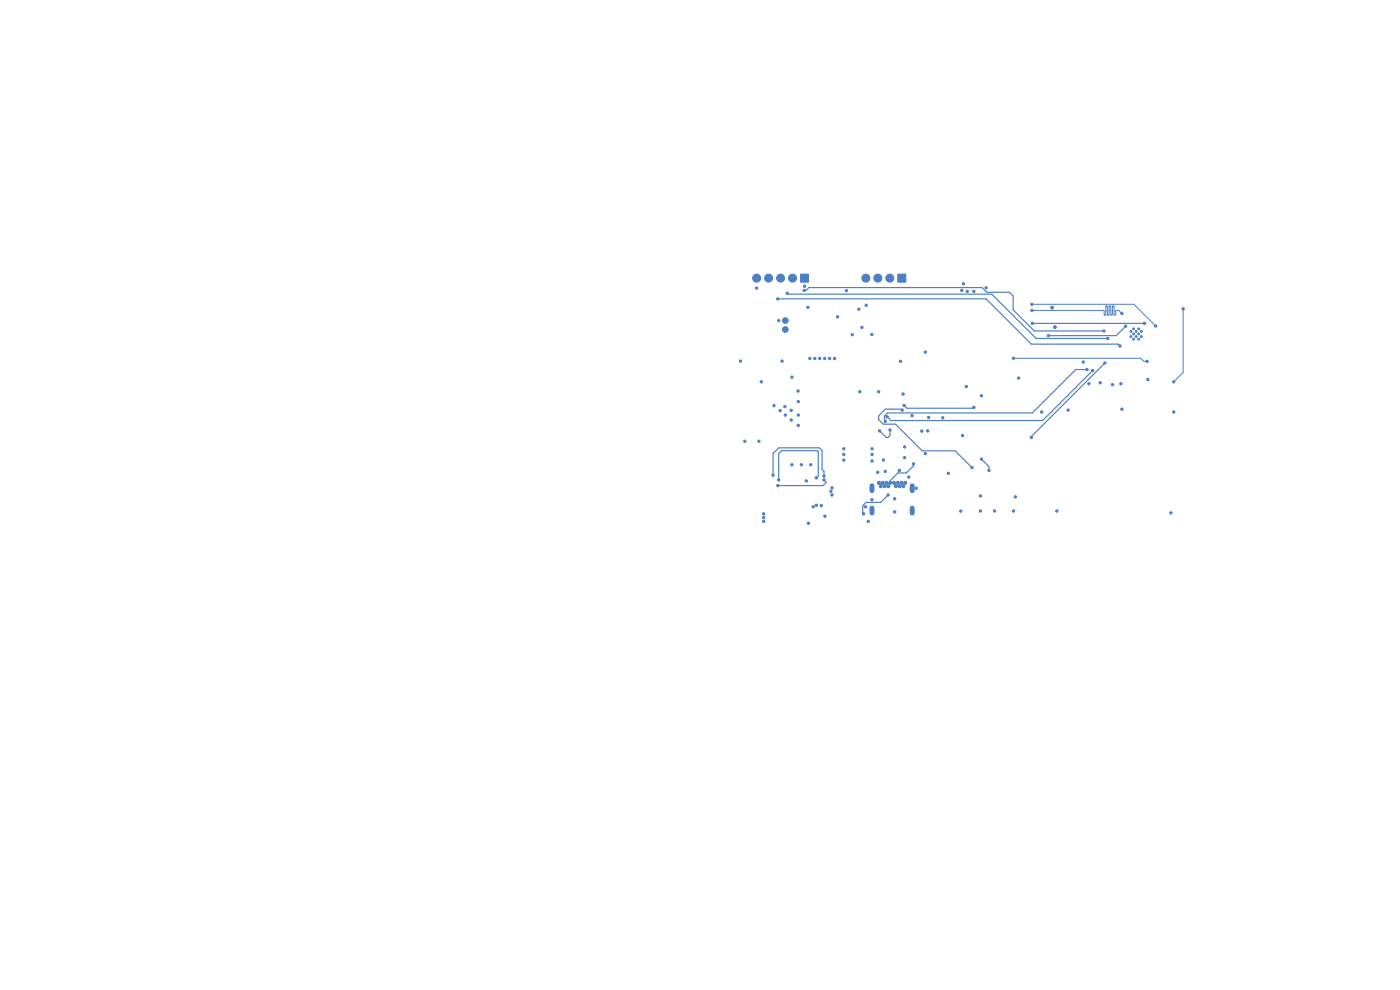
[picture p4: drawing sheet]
<svg xmlns="http://www.w3.org/2000/svg" width="297mm" height="210mm" viewBox="0 0 297 210" stroke-linecap="round" stroke-linejoin="round" font-family="sans-serif">
<g fill="#4d7fc4" stroke="#4d7fc4" stroke-width=".21">
<path d="M190.5 58.2h1.7v1.7h-1.7z"/>
<path d="M169.8 58.2h1.7v1.7h-1.7z"/>
<circle cx="240.5" cy="69.8" r=".2"/>
<circle cx="241.6" cy="69.8" r=".2"/>
<circle cx="239.9" cy="70.3" r=".2"/>
<circle cx="241" cy="70.3" r=".2"/>
<circle cx="242.1" cy="70.3" r=".2"/>
<circle cx="240.5" cy="70.9" r=".2"/>
<circle cx="241.6" cy="70.9" r=".2"/>
<circle cx="239.9" cy="71.4" r=".2"/>
<circle cx="241" cy="71.4" r=".2"/>
<circle cx="242.1" cy="71.4" r=".2"/>
<circle cx="240.5" cy="71.9" r=".2"/>
<circle cx="241.6" cy="71.9" r=".2"/>
<circle cx="192" cy="102.4" r=".32"/>
<circle cx="191.6" cy="103.1" r=".33"/>
<circle cx="190.8" cy="103.1" r=".33"/>
<circle cx="190.5" cy="102.4" r=".32"/>
<circle cx="190" cy="103.1" r=".32"/>
<circle cx="189.7" cy="102.4" r=".33"/>
<circle cx="188.8" cy="102.4" r=".33"/>
<circle cx="188.5" cy="103.1" r=".32"/>
<circle cx="188" cy="102.4" r=".32"/>
<circle cx="187.7" cy="103.1" r=".33"/>
<circle cx="186.8" cy="103.1" r=".33"/>
<circle cx="186.5" cy="102.4" r=".32"/>
<circle cx="191.2" cy="102.4" r=".33"/>
<circle cx="187.2" cy="102.4" r=".33"/>
<circle cx="188.8" cy="59" r=".85"/>
<circle cx="186.2" cy="59" r=".85"/>
<circle cx="183.7" cy="59" r=".85"/>
<circle cx="166.6" cy="68" r=".6"/>
<circle cx="166.6" cy="69.9" r=".6"/>
<circle cx="168.1" cy="59" r=".85"/>
<circle cx="165.6" cy="59" r=".85"/>
<circle cx="163.1" cy="59" r=".85"/>
<circle cx="160.5" cy="59" r=".85"/>
<circle cx="196.3" cy="96.2" r=".25"/>
<circle cx="165.9" cy="76.6" r=".25"/>
<circle cx="166.6" cy="88" r=".25"/>
<circle cx="203.8" cy="108.4" r=".25"/>
<circle cx="162" cy="109" r=".25"/>
<circle cx="215" cy="108.4" r=".25"/>
<circle cx="176.3" cy="104.2" r=".25"/>
<circle cx="184.2" cy="110.6" r=".25"/>
<circle cx="208.2" cy="84" r=".25"/>
<circle cx="169.4" cy="88" r=".25"/>
<circle cx="206.6" cy="61.8" r=".25"/>
<circle cx="186.2" cy="100.2" r=".25"/>
<circle cx="166.5" cy="86.3" r=".25"/>
<circle cx="191.9" cy="94.8" r=".25"/>
<circle cx="208" cy="108.4" r=".25"/>
<circle cx="248.4" cy="108.8" r=".25"/>
<circle cx="182.8" cy="69.4" r=".25"/>
<circle cx="191" cy="76.6" r=".25"/>
<circle cx="189.8" cy="108.6" r=".25"/>
<circle cx="162" cy="109.8" r=".25"/>
<circle cx="177.7" cy="67.2" r=".25"/>
<circle cx="185" cy="106" r=".25"/>
<circle cx="169.3" cy="83" r=".25"/>
<circle cx="204.4" cy="60.2" r=".25"/>
<circle cx="215.4" cy="105.4" r=".25"/>
<circle cx="200" cy="88.6" r=".25"/>
<circle cx="171" cy="102" r=".25"/>
<circle cx="170" cy="98.6" r=".25"/>
<circle cx="208" cy="105.2" r=".25"/>
<circle cx="169.3" cy="85.2" r=".25"/>
<circle cx="164.2" cy="86" r=".25"/>
<circle cx="175" cy="109.5" r=".25"/>
<circle cx="193.5" cy="88.2" r=".25"/>
<circle cx="229.8" cy="76.8" r=".25"/>
<circle cx="183.6" cy="107.5" r=".25"/>
<circle cx="162" cy="110.6" r=".25"/>
<circle cx="204.2" cy="92.4" r=".25"/>
<circle cx="231" cy="81.4" r=".25"/>
<circle cx="194.4" cy="103.6" r=".25"/>
<circle cx="168" cy="98.6" r=".25"/>
<circle cx="249" cy="87.4" r=".25"/>
<circle cx="221" cy="87.4" r=".25"/>
<circle cx="238" cy="86.8" r=".25"/>
<circle cx="165.5" cy="87.1" r=".25"/>
<circle cx="211" cy="108.4" r=".25"/>
<circle cx="237.8" cy="81.4" r=".25"/>
<circle cx="197" cy="88.6" r=".25"/>
<circle cx="165.2" cy="68" r=".25"/>
<circle cx="189.8" cy="105.8" r=".25"/>
<circle cx="167.9" cy="89.1" r=".25"/>
<circle cx="167.9" cy="87" r=".25"/>
<circle cx="224.2" cy="108.4" r=".25"/>
<circle cx="160.5" cy="61.1" r=".25"/>
<circle cx="169.3" cy="90.3" r=".25"/>
<circle cx="192.8" cy="101.2" r=".25"/>
<circle cx="184.9" cy="70.9" r=".25"/>
<circle cx="171.4" cy="65.2" r=".25"/>
<circle cx="172" cy="98.6" r=".25"/>
<circle cx="226.6" cy="87" r=".25"/>
<circle cx="179.6" cy="61.6" r=".25"/>
<circle cx="223.8" cy="69.4" r=".3"/>
<circle cx="187.8" cy="100" r=".25"/>
<circle cx="191.9" cy="97.1" r=".25"/>
<circle cx="185" cy="95.2" r=".25"/>
<circle cx="185" cy="96.4" r=".25"/>
<circle cx="190.8" cy="99.8" r=".25"/>
<circle cx="185" cy="97.8" r=".25"/>
<circle cx="236" cy="81.6" r=".25"/>
<circle cx="170.7" cy="60.7" r=".25"/>
<circle cx="195.6" cy="91.4" r=".25"/>
<circle cx="205" cy="82" r=".25"/>
<circle cx="171.8" cy="76" r=".25"/>
<circle cx="196.8" cy="91.4" r=".25"/>
<circle cx="157.1" cy="76.6" r=".25"/>
<circle cx="191.6" cy="83.6" r=".25"/>
<circle cx="180.8" cy="71" r=".25"/>
<circle cx="205.2" cy="61.8" r=".25"/>
<circle cx="201.2" cy="100.4" r=".25"/>
<circle cx="176" cy="76" r=".25"/>
<circle cx="182.4" cy="83.1" r=".25"/>
<circle cx="216.1" cy="80.2" r=".25"/>
<circle cx="177" cy="76" r=".25"/>
<circle cx="223.2" cy="65.3" r=".3"/>
<circle cx="172.9" cy="76" r=".25"/>
<circle cx="173.9" cy="76.1" r=".25"/>
<circle cx="168" cy="80" r=".25"/>
<circle cx="209.2" cy="61.1" r=".25"/>
<circle cx="243.5" cy="80.5" r=".25"/>
<circle cx="182.2" cy="65.6" r=".25"/>
<circle cx="186.4" cy="83.1" r=".25"/>
<circle cx="233.4" cy="81.2" r=".25"/>
<circle cx="161.5" cy="81" r=".25"/>
<circle cx="183.8" cy="64.8" r=".25"/>
<circle cx="196.3" cy="74.7" r=".25"/>
<circle cx="204.1" cy="61.6" r=".25"/>
<circle cx="174.9" cy="76.1" r=".25"/>
<circle cx="158" cy="93.6" r=".25"/>
<circle cx="173.2" cy="107.2" r=".25"/>
<circle cx="171.5" cy="111" r=".25"/>
<circle cx="179" cy="95.2" r=".25"/>
<circle cx="176.5" cy="103.5" r=".25"/>
<circle cx="179" cy="97.6" r=".25"/>
<circle cx="179" cy="96.4" r=".25"/>
<circle cx="172.5" cy="107.5" r=".25"/>
<circle cx="174.2" cy="107.3" r=".25"/>
<circle cx="161" cy="93.6" r=".25"/>
<circle cx="176.5" cy="105" r=".25"/>
<circle cx="218.8" cy="92.8" r=".25"/>
<circle cx="234.4" cy="77" r=".25"/>
<circle cx="222.4" cy="71.2" r=".25"/>
<circle cx="238.8" cy="69.2" r=".25"/>
<circle cx="187.4" cy="97.6" r=".25"/>
<circle cx="188.4" cy="105" r=".25"/>
<circle cx="183.2" cy="109" r=".25"/>
<circle cx="193.8" cy="98.4" r=".25"/>
<circle cx="218.9" cy="65.8" r=".25"/>
<circle cx="238" cy="66.5" r=".25"/>
<circle cx="218.9" cy="64.6" r=".25"/>
<circle cx="245.1" cy="69.2" r=".25"/>
<circle cx="167" cy="62.2" r=".25"/>
<circle cx="235" cy="71.8" r=".25"/>
<circle cx="237.6" cy="73.4" r=".25"/>
<circle cx="165" cy="63.4" r=".25"/>
<circle cx="234.2" cy="70.2" r=".25"/>
<circle cx="170.6" cy="61.6" r=".25"/>
<circle cx="208.2" cy="97.4" r=".25"/>
<circle cx="206.6" cy="86.4" r=".25"/>
<circle cx="209.8" cy="99.8" r=".25"/>
<circle cx="191.8" cy="86" r=".25"/>
<circle cx="206.2" cy="99.2" r=".25"/>
<circle cx="191.4" cy="87" r=".25"/>
<circle cx="174.8" cy="101" r=".25"/>
<circle cx="164" cy="100.8" r=".25"/>
<circle cx="173.2" cy="101.4" r=".25"/>
<circle cx="165.2" cy="101.8" r=".25"/>
<circle cx="174.8" cy="101.8" r=".25"/>
<circle cx="165" cy="103" r=".25"/>
<circle cx="188.8" cy="91.2" r=".25"/>
<circle cx="186.6" cy="91.4" r=".25"/>
<circle cx="251" cy="65.5" r=".25"/>
<circle cx="249" cy="81" r=".25"/>
<circle cx="219" cy="68.6" r=".25"/>
<circle cx="242.8" cy="68.6" r=".25"/>
<circle cx="243.4" cy="76.6" r=".25"/>
<circle cx="215" cy="76" r=".25"/>
<circle cx="188.2" cy="88.4" r=".25"/>
<circle cx="231.8" cy="78.6" r=".25"/>
<circle cx="187.8" cy="89.4" r=".25"/>
<circle cx="230.6" cy="78.4" r=".25"/>
</g>
<path d="M185 103v1.1M185 107.8v1M193.5 103v1.1M193.5 107.8v1" fill="none" stroke="#4d7fc4" stroke-width="1.1"/>
<g fill="none" stroke="#4d7fc4" stroke-width=".25">
<path d="M165 63.4h44.2l9.6 9.6h18.4l.4 .4M167 62.2l.2 .2h43.2l9.4 9.4h15.2M170.6 61.6h.4l.6-.6h36.7l1 1h4.9l.7 .8v2.9l4.5 4.5h14.8M219 68.6h23.9M230.6 78.4h-2.4l-9.2 9.2h-30.7l-.6 .6v1.1l.1 .1M231.8 78.6l-10.6 10.6h-32.2l-.8-.8M234.4 77l-15.6 15.6v.2M238.8 69.2l-2 2h-14.4M188.8 91.2v1.2l-.4 .4h-.4l-1.4-1.4M188.8 91.2h.1M191.4 87l-.2-.2h-3.4l-1.4 1.4v.8l1 1h2.6l5.6 5.6h7l3.6 3.6M191.8 86l.6 .6h14l.2-.2"/>
<path d="M193.8 98.4v.4l-1.5 1.5h-1.8l-1.7 1.7v.4M208.2 97.4l1.6 1.6v.8M164 100.8v-4.6l1.2-1.2h8.6l.6 .6v4l.4 .4v1M173.2 101.4l.4-.5v-5.1l-.2-.2h-7.6l-.6 .6v5.6M174.8 101.8l.4 .4v.2l-.6 .6h-9.6M188.4 105l-1.6 1.6h-3.1l-.7 .7v1.5l.2 .2"/>
</g>
<path d="M215 76h27l.6 .7h.7M218.9 65.9h15.2l.1 .1v.8h.3l.1-.1v-1.7l.2-.1 .1 .1v1.7l.3 .1 .1-.1v-1.7l.2-.1 .1 .1v1.7l.3 .1 .1-.1v-1.7l.2-.1 .1 .1 .1 1.8h.3l.1-.9h.5l.7 .6M218.9 64.6h21.7l4.6 4.6M251 65.5v13.5l-2 2" fill="none" stroke="#4d7fc4" stroke-width=".21"/>
</svg>
